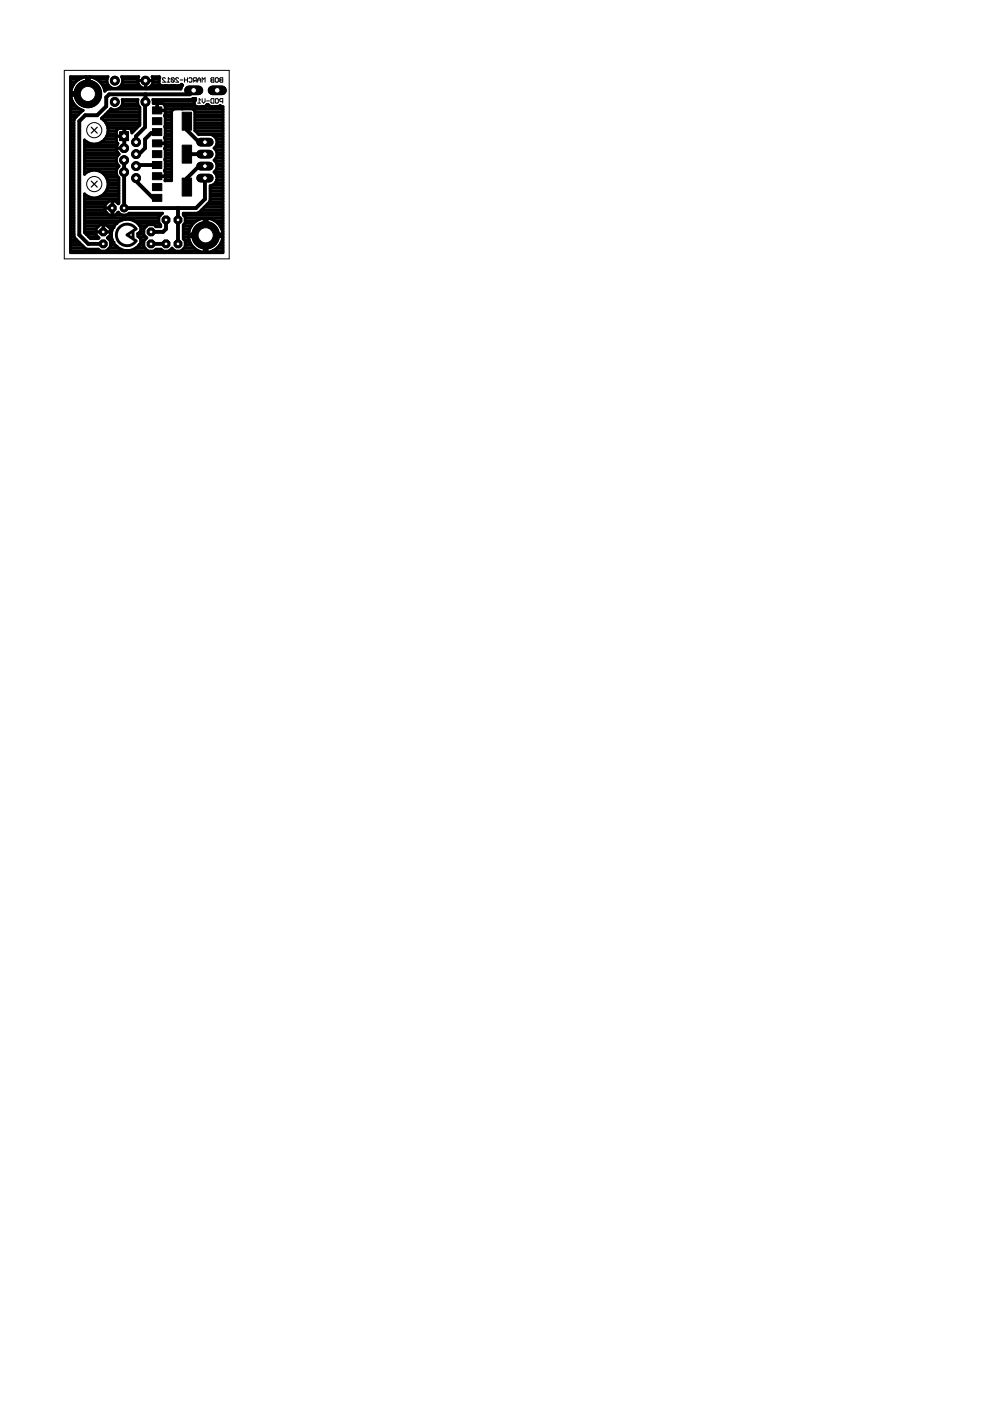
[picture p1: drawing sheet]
<svg xmlns="http://www.w3.org/2000/svg" width="210mm" height="297mm" viewBox="0 0 210 297" stroke-linecap="round" stroke-linejoin="round" font-family="sans-serif">
<g fill="#000" stroke="#000" stroke-width=".21">
<path d="M34.4 17.4h.7zM34.4 16.6v.2zM34.4 16.6l.2-.1zM34.6 16.5h.3zM34.9 16.5l.2 .1zM34.4 16.8l.7 .6zM35.7 16.5v.9zM35.7 16.5l.3 .3zM35.4 17.4h.6zM36.3 16.6v.7zM36.3 17.3l.2 .1zM36.3 16.6l.2-.1z"/>
<path d="M36.5 17.4h.3zM36.5 16.5h.3zM36.8 17.4l.1-.1zM36.9 16.6v.7zM36.8 16.5l.1 .1zM36.3 16.6l.6 .7zM37.3 17.4h.6zM37.3 16.6v.2zM37.3 16.6l.1-.1zM37.4 16.5h.3zM37.7 16.5l.2 .1zM37.3 16.8l.6 .6z"/>
<path d="M38.2 17h.6zM39.1 16.5v.9zM39.8 16.5v.9zM39.1 17h.7zM40 16.6l.2-.1zM40.2 16.5h.3zM40 17.3l.2 .1zM40.5 16.5l.2 .1zM40.2 17.4h.3zM40.7 16.6v.7zM40.5 17.4l.2-.1zM41 16.6v.4z"/>
<path d="M41 17l.1 .1zM41 16.6l.1-.1zM41.1 17.1h.5zM41.3 17.1l-.3 .3zM41.6 16.5v.9zM41.1 16.5h.5zM41.9 16.8v.6zM41.9 16.8l.3-.3zM42.5 16.8v.6zM42.2 16.5l.3 .3zM41.9 17h.6zM42.9 16.5v.9z"/>
<path d="M42.9 16.5l.3 .3zM43.5 16.5v.9zM43.2 16.8l.3-.3zM44.7 16.6v.2zM44.7 16.8l.2 .2zM44.7 17.1v.2zM44.7 17.3l.2 .1zM44.9 16.5l-.2 .1zM44.9 17l-.2 .1zM44.9 17.4h.4zM45.3 16.5v.9zM44.9 16.5h.4z"/>
<path d="M44.9 17h.4zM45.7 16.6v.7zM45.7 16.6l.1-.1zM45.8 16.5h.3zM45.7 17.3l.1 .1zM46.1 16.5l.2 .1zM45.8 17.4h.3zM46.3 16.6v.7zM46.1 17.4l.2-.1zM46.6 16.6v.2zM46.6 16.8l.2 .2zM46.6 17.1v.2z"/>
<path d="M46.6 17.3l.2 .1zM46.6 16.6l.2-.1zM46.6 17.1l.2-.1zM46.8 17.4h.4zM47.2 16.5v.9zM46.8 16.5h.4zM46.8 17h.4zM42.2 20.9v1zM42.2 20.9l.3 .3zM41.9 21.9h.6zM42.9 20.9v.6zM42.9 21.5l.3 .4z"/>
<path d="M43.5 20.9v.6zM43.2 21.9l.3-.4zM43.8 21.4h.6zM44.7 21.1v.6zM44.9 20.9l-.2 .2zM44.7 21.7l.2 .2zM44.9 20.9h.4zM45.3 20.9v1zM44.9 21.9h.4zM45.7 21.1v.6zM45.8 20.9l-.1 .2zM45.8 20.9h.3z"/>
<path d="M45.7 21.7l.1 .2zM46.1 20.9l.2 .2zM45.8 21.9h.3zM46.3 21.1v.6zM46.3 21.7l-.2 .2zM46.6 21.1v.3zM46.6 21.4l.2 .1zM46.8 20.9l-.2 .2zM46.8 21.5h.4zM47.2 20.9v1zM46.8 20.9h.4z"/>
<circle cx="28.8" cy="37.8" r=".93"/>
</g>
<path d="M32.3 27.3h2v1.4h-2zM32.3 25h2v1.4h-2zM32.3 22.7h2v1.5h-2zM32.3 34.2h2v1.5h-2zM32.3 31.9h2v1.5h-2zM32.3 29.7h2v1.4h-2zM32.3 38.9h2v1.5h-2zM32.3 36.6h2v1.5h-2zM38.6 23.8h2v3.8h-2zM38.6 30.8h2v3.8h-2zM38.6 37.8h2v3.8h-2zM32.3 41.2h2v1.5h-2z" fill="#000" stroke="#000" stroke-width=".21"/>
<g fill="#000" stroke="#000" stroke-width=".61">
<path d="M14.9 16.3h8zM14.9 19.7h3.4zM14.9 19.1h.2zM14.9 18.5h.4zM14.9 17.9h.7zM14.9 17.4h1.1zM14.9 16.8h1.9zM15 19.6h3.3zM15 19.4v.2zM15.1 19l-.1 .4zM15.2 18.7l-.1 .3zM15.3 18.4l-.1 .3z"/>
<path d="M15.5 18.1l-.2 .3zM15.7 17.8l-.2 .3zM15.9 17.5l-.2 .3zM16.2 17.2l-.3 .3zM16.2 17.2l.3-.2zM16.5 17l.3-.2zM16.8 16.8l.3-.2zM17.1 16.6l.3-.1zM17.4 16.5l.3-.1zM17.7 16.4l.4-.1zM18.3 16.3v3.3zM18.1 16.3h.2z"/>
<path d="M18.3 19.6v.6zM18.3 19.1h.6zM18.3 18.5h.6zM18.3 17.9h.6zM18.3 17.4h.6zM18.3 16.8h.6zM18.9 16.3v3.3zM18.3 19.6h.6zM18.9 16.3h.3zM19.2 16.3l.3 .1zM19.5 16.4l.4 .1zM19.9 16.5l.3 .1z"/>
<path d="M20.5 16.8h2.2zM20.2 16.6l.3 .2zM20.5 16.8l.3 .2zM20.8 17l.3 .2zM21.2 17.4h1.5zM21.1 17.2l.2 .3zM21.3 17.5l.2 .3zM21.7 17.9h1.2zM21.5 17.8l.2 .3zM21.7 18.1l.2 .3zM22 18.5h1.5zM21.9 18.4l.2 .3z"/>
<path d="M22.1 18.7l.1 .3zM22.2 19.1h.3zM22.2 19v.3zM22.2 19.3l.3-.3zM22.7 16.8v.6zM22.7 17.4l.2 .6zM22.9 16.3l-.2 .5zM22.5 19l.4-.1zM22.9 18l.5 .5zM22.9 18.9h.5zM23.4 18.5l.6 .3zM24 18.8h.7z"/>
<path d="M24.7 18.8l.6-.3zM25.2 18.5h4.8zM25.3 18.5l.4-.5zM26 17.4l-.3 .6zM25.8 16.3h3.6zM25.8 17.9h3.6zM26 16.8v.6zM25.8 16.3l.2 .5zM26 17.4h3.2zM26 16.8h3.2zM29.2 17.1h1.6zM29.2 17.2v.2z"/>
<path d="M29.2 16.8v.2zM29.2 17.4l.1 .2zM29.3 16.6l-.1 .2zM29.3 17.6l.1 .2zM29.4 16.4l-.1 .2zM29.4 17.8l.1 .2zM29.4 16.3v.1zM29.5 18l.1 .2zM29.6 18.2l.1 .2zM29.7 18.4l.2 .1zM29.9 18.5l.2 .1zM30.1 18.6l.2 .1z"/>
<path d="M30.3 18.7h.2zM30.5 18.7l.2 .1zM30.8 17.1v1.7zM30.8 17.1h1.7zM30.9 18.8l.3-.1zM23.4 18.9h7.7zM31.2 18.7h.2zM31.4 18.7l.2-.1zM31.6 18.6l.1-.1zM31.7 18.5h6.8zM31.7 18.5l.2-.1zM31.9 18.4l.2-.2z"/>
<path d="M32.2 18l-.1 .2zM32.3 17.8l-.1 .2zM32.2 16.3h1.6zM32.3 17.9h1.6zM32.4 17.6l-.1 .2zM32.2 16.3l.1 .1zM32.4 17.4v.2zM32.3 16.4l.1 .2zM32.5 17.2l-.1 .2zM32.4 16.6v.2zM32.5 17.4h1.2zM32.5 16.8h1.2z"/>
<path d="M32.4 16.8l.1 .2zM33.7 16.5v.3zM33.7 16.8v.1zM33.7 16.9l.1 .2zM33.7 17.3v.3zM33.7 17.6l.1 .2zM33.7 16.4v.1zM33.8 17.1l-.1 .2zM33.8 16.3l-.1 .1zM33.8 17.8l.2 .3zM34 18.1l.3 .1zM34.3 18.2h.6z"/>
<path d="M34.9 18.2h.3zM35.2 18.2h1zM36.3 18.2h.3zM36.6 18.2h.3zM37.1 18.2h.6zM37.7 18.2h.3zM38 18.2l.3-.1zM38.3 18.1l.2-.2zM31.1 18.9h7.3zM38.4 17.9h.2zM38.5 17.9l.2 .2zM38.6 18.2l-.2 .6z"/>
<path d="M38.6 18.2l.1-.1zM14.9 39.9h.8zM14.9 39.3h.8zM14.9 38.7h.8zM14.9 38.1h.8zM14.9 37.6h.8zM14.9 37h.8zM14.9 36.4h.8zM14.9 35.8h.8zM14.9 35.3h.8zM14.9 34.7h.8zM14.9 34.1h.8z"/>
<path d="M14.9 33.5h.8zM14.9 33h.8zM14.9 32.4h.8zM14.9 31.8h.8zM14.9 31.2h.8zM14.9 30.6h.8zM14.9 30.1h.8zM14.9 29.5h.8zM14.9 28.9h.8zM14.9 28.3h.8zM14.9 27.7h.8zM14.9 27.2h.8z"/>
<path d="M14.9 26.6h.8zM14.9 26h.8zM14.9 25.4h.8zM14.9 24.9h1.2zM14.9 24.3h1.7zM14.9 23.7h2.3zM14.9 23.1h2.1zM14.9 22.6h1.2zM14.9 22h.7zM14.9 21.4h.4zM14.9 20.8h.2zM15 20.2v.2z"/>
<path d="M15 20.4l.1 .4zM15.1 20.8l.1 .3zM15.2 21.1l.1 .4zM15.3 21.5l.2 .3zM15.5 21.8l.2 .3zM15.7 25.5v24.1zM15.7 22.1l.2 .3zM15.9 25.1l-.2 .4zM15.9 22.4l.3 .2zM16.2 24.8l-.3 .3zM16.2 22.6l.3 .2zM16.5 22.8l.3 .2z"/>
<path d="M16.8 23l.3 .2zM17.1 23.2l.3 .1zM17.4 23.3l.2 .1zM17.4 23.5l-1.2 1.3zM17.4 23.5l.2-.1zM17.9 29.7v7.3zM17.9 29.7l.3 .3zM17.9 36.4h.8zM17.9 35.8h6.9zM17.9 35.3h7.3zM17.9 34.7h6.9zM17.9 34.1h6.8z"/>
<path d="M17.9 33.5h6.8zM17.9 33h7.1zM17.9 32.4h7.1zM17.9 31.8h6.8zM17.9 31.2h6.8zM17.9 30.6h7zM17.9 30.1h.5zM18.2 36.7l-.3 .3zM18.2 30l.7 .3zM15 20.2h3.3zM18.2 36.7l.7-.4zM18.9 30.3l.7 .2z"/>
<path d="M18.9 36.3l.7-.2zM19.6 30.5h.8zM19.6 36.1h.8zM20.4 30.5l.7-.2zM20.4 36.1l.7 .2zM21.1 30.3l.7-.3zM21.3 36.4h3.4zM21.5 25.1l2-1.9zM21.5 30.1h3.2zM21.1 36.3l.7 .4zM21.8 30l.5-.6zM21.5 25.1l.3 .2z"/>
<path d="M21.8 24.9h7.9zM21.9 25.4h7.8zM22.1 37h2.6zM22.2 29.5h2.5zM21.8 36.7l.5 .5zM22.7 28.7l-.4 .7zM21.8 25.3l.5 .5zM22.3 24.3h7.4zM22.4 26h7.3zM22.5 37.6h2.6zM22.6 28.9h2.1zM22.3 37.2l.4 .7z"/>
<path d="M22.9 28l-.2 .7zM22.3 25.8l.4 .7zM22.7 26.6h6.8zM22.8 38.1h2.4zM22.8 39.9h2.4zM22.8 28.3h1.9zM22.9 27.2h6.1zM22.9 38.6v.8zM22.7 37.9l.2 .7zM22.9 27.2v.8zM22.7 26.5l.2 .7zM22.9 39.3h2.3z"/>
<path d="M22.9 38.7h2.3zM22.9 27.7h1.8zM22.9 23.7h6.8zM23.5 23.1v.1zM23.5 23.1h.2zM23.5 23.1l.5 .2zM24 23.3h.7zM24.7 23.3l.6-.3zM24.7 27.9v1zM24.7 28.9h1.6zM24.7 28.9v1zM24.7 29.9v.1z"/>
<path d="M24.7 31.4h1.6zM24.7 31.5v.2zM24.7 33.6v.7zM24.7 34.3l.2 .6zM24.7 36.2v.6zM24.7 36.8l.2 .6zM24.7 27.7v.2zM24.7 30v.2zM24.7 31.1v.2zM24.7 31.7l.1 .2zM24.7 27.6v.1zM24.7 30.2l.1 .1z"/>
<path d="M24.8 30.9l-.1 .2zM24.8 31.9v.3zM24.8 27.5l-.1 .1zM24.8 30.3l.1 .1zM24.8 30.7v.2zM24.8 32.2l.2 .1zM24.9 33l-.2 .6zM24.9 34.9l.3 .3zM24.9 35.6l-.2 .6zM24.9 37.4l.3 .3zM24.9 27.4l-.1 .1zM25 30.5l-.2 .2z"/>
<path d="M25 32.3l.1 .2zM25 23.1h4.7zM24.9 27.4l.1-.1zM25.1 32.5l.1 .2zM25 27.3h.2zM25.2 35.3l-.3 .3zM25.2 37.7v5.4zM24.9 33l.4-.3zM25.3 23l.4-.4zM25.2 27.3l.1-.1zM26 21.9l-.3 .7zM25.7 22.6h3.7z"/>
<path d="M25.9 21.1h3.4zM26 22h3.2zM26 21.3v.6zM25.9 21.1l.1 .2zM26 21.4h3.2zM26.3 27.2v1.7zM25.3 27.2h1zM26.3 30.5v.9zM26.3 28.9v1.6zM26.3 27.2h1zM27.3 27.2l.2 .1zM27.5 27.3h.1z"/>
<path d="M27.6 27.3l.1 .1zM27.7 27.4l.1 .1zM27.8 27.5l.1 .1zM27.9 27.6v.1zM27.9 27.7h.5zM28 27.9v.3zM27.9 27.7l.1 .2zM29.2 21.3v.6zM29.2 21.9l.2 .7zM29.3 21.1l-.1 .2zM29.4 22.6l.3 .2zM29.7 22.8v3.7z"/>
<path d="M28 28.2l1.7-1.7zM32.4 21.1h7.6zM32.5 21.3v.6zM32.4 21.1l.1 .2zM32.5 21.4h8.8zM33.3 21.9v1.4zM32.5 21.9h.8zM33.3 23.1h.1zM33.3 22.6h.1zM33.3 22h.1zM33.4 37.3v.1zM33.4 37.3h1.6z"/>
<path d="M33.4 30.3v.2zM33.4 30.3h1.6zM33.4 23.3v.2zM33.4 23.3h1.6zM33.4 21.9v1.4zM33.3 23.3h.1zM33.4 21.9h1zM34.4 21.9l.1 .1zM34.5 22h6.7zM34.5 22h.1zM34.6 22l.2 .1zM34.8 22.1l.1 .1z"/>
<path d="M35 35.9l-.1 .2zM35 33.6l-.1 .2zM35 28.9l-.1 .2zM35 26.6l-.1 .3zM34.9 36.2v.1zM35 31.3l-.1 .2zM34.9 29.2v.1zM35 24.4l-.1 .1zM34.9 22.2v.1zM35 38.2v.1zM34.9 36.3l.1 .1zM35 31.2v.1z"/>
<path d="M34.9 29.3l.1 .1zM35 24.2v.2zM34.9 22.3l.1 .2zM35 36.4h1.4zM35 29.5h1.4zM35 24.3h1.4zM35 37.4v.8zM33.4 37.4h1.6zM35 36.5v.8zM35 36.4v.1zM35 34.1v1.8zM34.9 33.8l.1 .3z"/>
<path d="M35 31.8v1.8zM34.9 31.5l.1 .3zM35 30.5v.7zM33.4 30.5h1.6zM35 29.6v.7zM35 29.4v.2zM35 27.1v1.8zM34.9 26.9l.1 .2zM35 24.8v1.8zM34.9 24.6l.1 .2zM35 23.5v.7zM33.4 23.5h1.6z"/>
<path d="M35 22.6v.7zM35 22.5v.1zM35 38.1h1.4zM35 37.6h1.4zM35 37h1.4zM35 35.8h1.4zM35 35.3h1.4zM35 34.7h1.4zM35 34.1h1.4zM35 33.5h1.4zM35 33h1.4zM35 32.4h1.4z"/>
<path d="M35 31.8h1.4zM35 31.2h1.4zM35 30.6h1.4zM35 30.1h1.4zM35 28.9h1.4zM35 28.3h1.4zM35 27.7h1.4zM35 27.2h1.4zM35 26.6h1.4zM35 26h1.4zM35 25.4h1.4zM35 24.9h1.4z"/>
<path d="M35 23.7h1.4zM35 23.1h1.9zM35 22.6h6.7zM36.4 23.7v14.6zM35.1 38.3h1.3zM36.5 23.4l-.1 .3zM36.7 23.2l-.2 .2zM36.7 23.2l.3-.1zM37 23.1h.3zM37.3 23.1h1.2zM40 21.1h.4zM40.4 21.1l.5-.2z"/>
<path d="M38.5 23.1h2.3zM40.9 23.1h6.4zM40.9 20.9h.6zM40.8 23.1l.2 .1zM41.2 21.7v.3zM41.2 22l.1 .3zM41 23.2l.2 .2zM41.3 21.4l-.1 .3zM41.3 22.3l.2 .2zM41.3 23.7v4zM41.2 23.4l.1 .3zM41.3 27.2h6z"/>
<path d="M41.3 26.6h6zM41.3 26h6zM41.3 25.4h6zM41.3 24.9h6zM41.3 24.3h6zM41.3 23.7h6zM41.4 27.7h5.9zM41.5 20.9v.3zM41.3 21.4l.2-.2zM41.5 22.5l.3 .1zM41.8 22.6h.9zM42 28.3h5.3z"/>
<path d="M41.3 27.7l.9 .9zM42.7 22.6l.2-.1zM42.9 22.5l.1 .1zM43 22.6h.3zM43.3 22.6l.3-.1zM43.4 22.6h1.2zM43.6 22.5l.2-.2zM43.8 22.3l.1-.1zM43.9 22.1h.2zM44.1 22.1l.2 .2zM44.3 22.3l.1 .2zM44.4 22.5l.3 .1z"/>
<path d="M44.6 39.4h.1zM44.6 39.9h2.7zM44.7 39.4l.6-.3zM42.2 28.5h2.5zM44.7 22.6h.3zM44.9 39.3h2.4zM45 22.6h.5zM45.7 38.7l-.4 .4zM44.7 28.5l.6 .3zM45.4 36.5l.3-.4zM45.4 34l.3-.4zM45.4 31.4l.3-.3z"/>
<path d="M45.4 28.9h1.9zM45.5 36.4h1.8zM45.5 34.1h1.8zM45.6 31.2h1.7zM45.7 22.6h.3zM45.7 38.7h1.6zM46 38.1l-.3 .6zM45.4 36.5l.3 .3zM46 35.5l-.3 .6zM45.4 34l.3 .3zM46 33l-.3 .6zM45.4 31.4l.3 .4z"/>
<path d="M46 30.5l-.3 .6zM45.3 28.8l.4 .4zM45.8 33.5h1.5zM45.8 31.8h1.5zM45.8 37h1.5zM45.8 29.5h1.5zM45.9 35.8h1.4zM45.9 34.7h1.4zM45.9 30.6h1.4zM46 22.6h.3zM46 38.1h1.3zM46 37.4v.7z"/>
<path d="M45.7 36.8l.3 .6zM46 34.9v.6zM45.7 34.3l.3 .6zM46 32.4v.6zM45.7 31.8l.3 .6zM46 29.8v.7zM45.7 29.2l.3 .6zM46 37.6h1.3zM46 35.3h1.3zM46 33h1.3zM46 32.4h1.3zM46 30.1h1.3z"/>
<path d="M46.3 22.6l.2-.1zM46.4 22.6h.5zM46.5 22.5l.2-.1zM46.7 22.4l.1 .1zM46.8 22.5l.3 .1zM47.1 22.6h.2zM47.3 22.6v31zM14.9 16.3v37.3zM14.9 53.1h6.3zM14.9 52.6h3.1zM14.9 52h2.5zM14.9 51.4h1.9z"/>
<path d="M14.9 50.8h1.4zM14.9 50.3h.9zM14.9 49.7h.8zM14.9 49.1h.8zM14.9 48.5h.8zM14.9 48h.8zM14.9 47.4h.8zM14.9 46.8h.8zM14.9 46.2h.8zM14.9 45.7h.8zM14.9 45.1h.8zM14.9 44.5h.8z"/>
<path d="M14.9 43.9h.8zM14.9 43.3h.8zM14.9 42.8h.8zM14.9 42.2h.8zM14.9 41.6h.8zM14.9 41h.8zM14.9 40.4h.8zM15.7 49.6v.4zM15.7 50l.2 .4zM15.9 50.4l1.9 1.9zM17.8 52.3l.3 .4zM17.9 41.1v8.2z"/>
<path d="M17.9 41.1l.3 .3zM17.9 49.1h2.5zM17.9 48.5h2.5zM17.9 48h3zM17.9 47.4h6.8zM17.9 46.8h7.6zM17.9 46.2h15.8zM17.9 45.7h16.1zM17.9 45.1h4.7zM17.9 44.5h4.4zM17.9 43.9h4.4zM17.9 43.3h4.5z"/>
<path d="M17.9 42.8h5.1zM17.9 42.2h7.3zM17.9 41.6h.7zM18.1 52.7l.4 .1zM18.2 41.4l.7 .3zM18.3 49.7h2.1zM18.5 52.8h2.3zM18.8 50.3h2zM18.9 41.7l.7 .3zM17.9 49.3l1.3 1.3zM19.6 42h.8zM20.4 48.5v.7z"/>
<path d="M20.4 49.2h1.5zM20.4 49.2v.6zM20.4 49.8l.6 .6zM20.4 42l.7-.3zM20.8 52.8l.5 .4zM19.2 50.6h1.6zM21 50.4l-.2 .2zM21.1 41.7l.7-.3zM21.3 53.2h1.2zM21.3 47.6l-.9 .9zM21.3 41.6h3.9zM21.8 41.4l.5-.6z"/>
<path d="M21.9 49.2h1.5zM21.9 47.6v1.6zM21.3 47.6h.6zM22.1 41h3.1zM22.3 43.5v.6zM22.3 44.1h1.5zM22.3 44.1v.6zM22.3 44.7l.9 .9zM22.7 40.2l-.4 .6zM22.5 53.2l.9-.9zM21.9 47.6h.6zM22.5 40.4h2.7z"/>
<path d="M22.6 53.1h8.7zM22.9 39.4l-.2 .8zM22.8 50.4l.6-.6zM22.8 48h1.4zM22.9 50.3h.7zM23.2 42.6l-.9 .9zM23.2 45.6h.6zM23.2 50.8h.6zM23.2 52.6h1.9zM23.4 48.5h.5zM23.4 51.1v1.2zM22.8 50.4l.6 .7z"/>
<path d="M23.4 49.2v.6zM23.4 48.5v.7zM22.5 47.6l.9 .9zM23.4 52h1.1zM23.4 51.4h.6zM23.4 49.7h.2zM23.4 49.1h.3zM23.6 49.3v1zM23.6 50.3l.4 1zM23.8 42.6v1.5zM23.2 42.6h.6zM23.8 44.1v1.5z"/>
<path d="M23.8 45.6h.6zM24 48.3l-.4 1zM24 51.3l.6 .9zM23.8 42.6h.6zM24.4 45.6l.7-.6zM24.6 42.8h.6zM24.6 47.4l-.6 .9zM24.6 52.2l.9 .6zM25 45.1h.1zM24.4 42.6l.7 .6zM25.1 45l.4 .4zM25.2 43.1l-.1 .1z"/>
<path d="M25.5 45.4l.5 .2zM24.6 47.4l.9-.6zM25.5 52.8l1 .3zM26 45.6h.6zM25.5 46.8l1-.3zM26.5 53.1h1.1zM26.6 45.6l.6-.2zM26.9 49.8l1.9-1.3zM26.9 49.8l1.9 1.3zM27.3 45.2l-.1 .2zM27.3 45.2h7.2zM26.5 46.5h1.1z"/>
<path d="M27.6 53.1l1-.4zM28.2 49.2v1.2zM28.4 46.8h5.3zM27.6 46.5l1 .4zM28.6 52.7l.8-.6zM28.8 52.6h1.9zM29.2 47.4h4.6zM29.2 49.5v.6zM29.2 49.7h1.3zM29.3 49.5l.3-.2zM28.6 46.9l.8 .6zM29.6 51.8l-.2 .3z"/>
<path d="M29.5 52h1zM29.5 50.3h1.5zM29.4 47.5l.2 .3zM29.8 51.5l-.2 .3zM29.2 50.1l.4 .3zM29.8 48.9l-.2 .4zM29.7 49.1h.8zM29.7 48h1.4zM29.6 47.8l.2 .2zM29.6 50.4l.2 .3zM29.9 48.5l-.1 .4zM29.8 48v.2z"/>
<path d="M29.9 51.1l-.1 .4zM29.8 51.4h.7zM29.8 50.8h1zM29.8 50.7l.1 .4zM29.8 48.2l.1 .3zM29.9 48.5h.6zM30.5 48.5v1.3zM30.5 49.8l.6 .6zM30.5 51.1v1.2zM30.5 52.3l.9 .9zM31.1 50.4l-.6 .7zM31.4 47.6l-.9 .9z"/>
<path d="M31.4 53.2h1.3zM31.4 47.6h1.3zM32.7 53.2l.4-.4zM32.7 53.1h1.8zM33 48h1.1zM32.7 47.6l.4 .5zM33.1 52.8h1.1zM33.7 46v1.3zM33.7 47.3l.4 .4zM34.1 47.7v.4zM33.1 48.1h1zM34.2 52.8l.4 .4z"/>
<path d="M34.5 45.2l-.8 .8zM34.6 53.2h1.2zM35.8 53.2l.7-.6zM35.9 53.1h1.1zM36.5 52.6l.6 .6zM37.1 53.2h1.3zM38.4 53.2l.9-.9zM38.5 53.1h3.5zM38.9 47.7v3zM38.9 47.7l.4-.4zM38.9 45.2v.4zM38.9 45.2h2.4z"/>
<path d="M38.9 50.3h1.1zM38.9 49.7h4.4zM38.9 49.1h1.2zM38.9 48.5h1.3zM38.9 48h1.6zM38.9 45.7h8.4zM39 52.6h2.1zM39 50.8h1.1zM39.2 47.4h1.8zM39.3 51.1v1.2zM38.9 50.7l.4 .4zM39.3 46v1.3z"/>
<path d="M38.9 45.6l.4 .4zM39.3 52h1.3zM39.3 51.4h1zM39.3 46.8h2.4zM39.3 46.2h8zM40 49.6h3.3zM40 50.2v.2zM40 49.4v.2zM40 50.4l.1 .4zM40.1 49l-.1 .4zM40.1 50.8l.1 .3zM40.2 48.7l-.1 .3z"/>
<path d="M40.2 51.1l.1 .3zM40.3 48.3l-.1 .4zM40.3 51.4l.2 .4zM40.5 48l-.2 .3zM40.5 51.8l.2 .2zM40.7 47.7l-.2 .3zM40.7 52l.2 .3zM40.9 47.5l-.2 .2zM40.9 52.3l.3 .3zM41.2 47.2l-.3 .3zM41.2 52.6l.2 .2zM41.3 45.2h.5z"/>
<path d="M41.2 47.2l.2-.2zM41.4 52.8l.3 .2zM41.4 47l.3-.2zM41.7 53l.4 .2zM41.8 45.2l.4-.2zM41.7 46.8l.4-.2zM42.1 53.2l.3 .1zM42.1 45.1h5.2zM42.2 45l1.9-1.9zM42.1 46.6l.3-.1zM42.4 53.3l.3 .1zM42.4 46.5l.3-.1z"/>
<path d="M42.7 53.4l.4 .1zM42.7 44.5h4.6zM42.7 46.4l.4-.1zM43.1 53.5h.2zM43.3 46.3v3.3zM43.1 46.3h.2zM43.3 49.6v.6zM40 50.2h3.3zM43.3 50.2v3.3zM43.3 50.2h.6zM43.3 53.1h.6zM43.3 52.6h.6z"/>
<path d="M43.3 52h.6zM43.3 51.4h.6zM43.3 50.8h.6zM43.3 50.3h.6zM43.3 49.1h.6zM43.3 48.5h.6zM43.3 48h.6zM43.3 47.4h.6zM43.3 46.8h.6zM43.3 43.9h4zM43.9 43.3h3.4zM43.9 46.3v3.3z"/>
<path d="M43.3 49.6h.6zM43.9 50.2v3.3zM43.9 53.5h.2zM43.9 49.6v.6zM43.9 49.6h3.3zM43.9 49.7h3.4zM44.4 42.8l-.3 .3zM44.1 53.5l.4-.1zM43.9 46.3h.2zM44.6 42.4l-.2 .4zM44.4 42.8h2.9zM44.5 53.4l.3-.1z"/>
<path d="M44.1 46.3l.4 .1zM44.6 39.4v3zM44.6 42.2h2.7zM44.6 41.6h2.7zM44.6 41h2.7zM44.6 40.4h2.7zM44.8 53.3l.3-.1zM44.5 46.4l.3 .1zM45.1 53.2l.4-.2zM44.8 46.5l.3 .1zM45.2 53.1h2.1zM45.5 53l.3-.2z"/>
<path d="M45.1 46.6l.4 .2zM45.5 46.8h1.8zM45.8 52.8l.2-.2zM45.5 46.8l.3 .2zM46 52.6l.3-.3zM45.8 47l.2 .2zM46.1 52.6h1.2zM46.2 47.4h1.1zM46.5 52l-.2 .3zM46 47.2l.3 .3zM46.7 51.8l-.2 .2zM46.3 47.5l.2 .2z"/>
<path d="M46.6 52h.7zM46.7 48h.6zM46.9 51.4l-.2 .4zM46.5 47.7l.2 .3zM47 51.1l-.1 .3zM46.7 48l.2 .3zM46.9 51.4h.4zM47 48.5h.3zM47.1 50.8l-.1 .3zM46.9 48.3l.1 .4zM47.1 50.8h.2zM47.2 50.4l-.1 .4z"/>
<path d="M47 48.7l.1 .3zM47.2 49.1h.1zM47.2 50.2v.2zM47.1 49l.1 .4zM43.9 50.2h3.3zM47.2 49.4v.2zM14.9 53.6h32.4z"/>
</g>
<g fill="#000">
<circle cx="30.8" cy="17.1" r=".31"/>
<circle cx="30.8" cy="18.5" r=".31"/>
<circle cx="30.8" cy="17.9" r=".31"/>
<circle cx="30.8" cy="17.4" r=".31"/>
<circle cx="33.7" cy="16.5" r=".31"/>
<circle cx="35.2" cy="18.2" r=".31"/>
<circle cx="26.3" cy="29.5" r=".31"/>
<circle cx="26.3" cy="30.1" r=".31"/>
<circle cx="26.3" cy="28.9" r=".31"/>
<circle cx="26.3" cy="31.2" r=".31"/>
<circle cx="26.3" cy="30.6" r=".31"/>
<circle cx="26.3" cy="28.3" r=".31"/>
<circle cx="26.3" cy="27.7" r=".31"/>
<circle cx="26.3" cy="31.4" r=".31"/>
<circle cx="34.9" cy="24.6" r=".31"/>
<circle cx="38.5" cy="23.1" r=".31"/>
<circle cx="43.8" cy="22.3" r=".31"/>
<circle cx="43.9" cy="22.2" r=".31"/>
<circle cx="21.9" cy="48.5" r=".31"/>
<circle cx="21.9" cy="48" r=".31"/>
<circle cx="21.9" cy="49.2" r=".31"/>
<circle cx="21.9" cy="49.1" r=".31"/>
<circle cx="23.8" cy="43.3" r=".31"/>
<circle cx="23.8" cy="42.8" r=".31"/>
<circle cx="23.8" cy="44.1" r=".31"/>
<circle cx="23.8" cy="45.1" r=".31"/>
<circle cx="23.8" cy="43.9" r=".31"/>
<circle cx="23.8" cy="44.5" r=".31"/>
<circle cx="24" cy="48.3" r=".31"/>
<circle cx="24" cy="51.3" r=".31"/>
<circle cx="24.6" cy="47.4" r=".31"/>
<circle cx="24.6" cy="52.2" r=".31"/>
<circle cx="25.5" cy="46.8" r=".31"/>
<circle cx="25.5" cy="52.8" r=".31"/>
<circle cx="26.5" cy="53.1" r=".31"/>
<circle cx="26.5" cy="46.5" r=".31"/>
<circle cx="27.6" cy="46.5" r=".31"/>
<circle cx="27.6" cy="53.1" r=".31"/>
<circle cx="28.6" cy="46.9" r=".31"/>
<circle cx="28.6" cy="52.7" r=".31"/>
<circle cx="29.3" cy="49.5" r=".31"/>
<circle cx="29.4" cy="52.1" r=".31"/>
<circle cx="29.4" cy="47.5" r=".31"/>
<circle cx="29.6" cy="47.8" r=".31"/>
<circle cx="29.6" cy="51.8" r=".31"/>
</g>
<g fill="#000" stroke="#000" stroke-width=".83">
<path d="M16.8 25.7l1.3-1.3zM18.1 24.4h2.5zM20.6 24.4l1.9-1.9zM22.5 20.6l.7-.6zM22.5 20.6v1.9zM23.2 20h7.6zM26.3 34v2.5zM28.8 28.9v1.2zM28.8 37.8v.6zM28.8 38.4l3.9 3.8zM28.8 35.2l.3-.2zM28.8 32.7h.7z"/>
<path d="M29.1 35h4.2zM29.5 32.7l1.3-1.3zM30.8 27l-2 1.9zM30.8 21.7v5.3zM30.8 29.5v1.9zM32 28.2l-1.2 1.3zM30.8 21.6v.1zM30.8 20v1.6zM30.8 20h9.4zM32 28.2h1.1zM33.1 28.2l.2-.2zM39.6 25.7v1.9z"/>
<path d="M39.6 32.7h3.9zM39.6 37.8l2.6-2.6zM39.6 37.8v1.9zM41.1 19.2l-.9 .8zM39.6 27.6l2.6 2.5zM42.2 35.2h1.3zM42.2 30.1h1.3zM16.8 49.8l1.9 1.9zM16.8 25.7v24.1zM18.7 51.7h3.2zM26.3 44.1h11.4zM26.3 36.5v7.6z"/>
<path d="M32 49.2h2.6zM32 51.7h3.2zM32.7 42.2h.4zM33.3 42l-.2 .2zM34.6 49.2l.6-.7zM35.2 46.6v1.9zM37.7 44.1h3.8zM37.7 46.6v5.1zM37.7 44.1v2.5zM41.5 44.1l2-1.9zM43.5 37.8v4.4z"/>
</g>
<path d="M28.8 48.5a2.28 2.28 0 0 0-3.4-.4 2.28 2.28 0 0 0 0 3.4 2.28 2.28 0 0 0 3.4-.4" fill="none" stroke="#000" stroke-width=".61"/>
<path d="M19.3 28.2l1.3-1.2zM19.3 39.7l1.3-1.3zM19.3 27l1.3 1.2zM19.3 38.4l1.3 1.3z" fill="#000" stroke="#000" stroke-width=".25"/>
<circle cx="28.8" cy="37.8" r=".51" fill="#fff" stroke="#000" stroke-width=".21"/>
<circle cx="26.3" cy="36.5" r=".93" fill="#000" stroke="#000" stroke-width=".21"/>
<circle cx="26.3" cy="36.5" r=".51" fill="#fff" stroke="#000" stroke-width=".21"/>
<circle cx="28.8" cy="35.2" r=".93" fill="#000" stroke="#000" stroke-width=".21"/>
<circle cx="28.8" cy="35.2" r=".51" fill="#fff" stroke="#000" stroke-width=".21"/>
<circle cx="28.8" cy="32.7" r=".93" fill="#000" stroke="#000" stroke-width=".21"/>
<circle cx="28.8" cy="32.7" r=".51" fill="#fff" stroke="#000" stroke-width=".21"/>
<circle cx="28.8" cy="30.1" r=".93" fill="#000" stroke="#000" stroke-width=".21"/>
<circle cx="28.8" cy="30.1" r=".51" fill="#fff" stroke="#000" stroke-width=".21"/>
<circle cx="26.3" cy="34" r=".93" fill="#000" stroke="#000" stroke-width=".21"/>
<circle cx="26.3" cy="34" r=".51" fill="#fff" stroke="#000" stroke-width=".21"/>
<circle cx="26.3" cy="31.4" r=".93" fill="#000" stroke="#000" stroke-width=".21"/>
<circle cx="26.3" cy="31.4" r=".51" fill="#fff" stroke="#000" stroke-width=".21"/>
<path d="M25.4 27.9h1.8v1.9h-1.8z" fill="#000" stroke="#000" stroke-width=".21"/>
<circle cx="26.3" cy="28.9" r=".51" fill="#fff" stroke="#000" stroke-width=".21"/>
<circle cx="37.7" cy="46.6" r=".87" fill="#000" stroke="#000" stroke-width=".21"/>
<circle cx="37.7" cy="46.6" r=".4" fill="#fff" stroke="#000" stroke-width=".21"/>
<circle cx="35.2" cy="46.6" r=".87" fill="#000" stroke="#000" stroke-width=".21"/>
<circle cx="35.2" cy="46.6" r=".4" fill="#fff" stroke="#000" stroke-width=".21"/>
<circle cx="21.9" cy="49.2" r=".87" fill="#000" stroke="#000" stroke-width=".21"/>
<circle cx="21.9" cy="49.2" r=".4" fill="#fff" stroke="#000" stroke-width=".21"/>
<circle cx="32" cy="49.2" r=".87" fill="#000" stroke="#000" stroke-width=".21"/>
<circle cx="32" cy="49.2" r=".4" fill="#fff" stroke="#000" stroke-width=".21"/>
<circle cx="37.7" cy="51.7" r=".87" fill="#000" stroke="#000" stroke-width=".21"/>
<circle cx="37.7" cy="51.7" r=".4" fill="#fff" stroke="#000" stroke-width=".21"/>
<circle cx="35.2" cy="51.7" r=".87" fill="#000" stroke="#000" stroke-width=".21"/>
<circle cx="35.2" cy="51.7" r=".4" fill="#fff" stroke="#000" stroke-width=".21"/>
<circle cx="21.9" cy="51.7" r=".87" fill="#000" stroke="#000" stroke-width=".21"/>
<circle cx="21.9" cy="51.7" r=".4" fill="#fff" stroke="#000" stroke-width=".21"/>
<circle cx="32" cy="51.7" r=".87" fill="#000" stroke="#000" stroke-width=".21"/>
<circle cx="32" cy="51.7" r=".4" fill="#fff" stroke="#000" stroke-width=".21"/>
<path d="M42.5 30.1h1.9z" fill="#000" stroke="#000" stroke-width="1.8"/>
<circle cx="43.5" cy="30.1" r=".51" fill="#fff" stroke="#000" stroke-width=".21"/>
<path d="M42.5 32.7h1.9z" fill="#000" stroke="#000" stroke-width="1.8"/>
<circle cx="43.5" cy="32.7" r=".51" fill="#fff" stroke="#000" stroke-width=".21"/>
<path d="M42.5 35.2h1.9z" fill="#000" stroke="#000" stroke-width="1.8"/>
<circle cx="43.5" cy="35.2" r=".51" fill="#fff" stroke="#000" stroke-width=".21"/>
<path d="M42.5 37.8h1.9z" fill="#000" stroke="#000" stroke-width="1.8"/>
<circle cx="43.5" cy="37.8" r=".51" fill="#fff" stroke="#000" stroke-width=".21"/>
<circle cx="30.8" cy="21.6" r=".93" fill="#000" stroke="#000" stroke-width=".21"/>
<circle cx="30.8" cy="21.6" r=".51" fill="#fff" stroke="#000" stroke-width=".21"/>
<circle cx="24.3" cy="21.6" r=".93" fill="#000" stroke="#000" stroke-width=".21"/>
<circle cx="24.3" cy="21.6" r=".51" fill="#fff" stroke="#000" stroke-width=".21"/>
<circle cx="30.8" cy="17.1" r=".93" fill="#000" stroke="#000" stroke-width=".21"/>
<circle cx="30.8" cy="17.1" r=".51" fill="#fff" stroke="#000" stroke-width=".21"/>
<circle cx="24.3" cy="17.1" r=".93" fill="#000" stroke="#000" stroke-width=".21"/>
<circle cx="24.3" cy="17.1" r=".51" fill="#fff" stroke="#000" stroke-width=".21"/>
<path d="M40.1 19.2h2z" fill="#000" stroke="#000" stroke-width="2"/>
<circle cx="41.1" cy="19.2" r=".59" fill="#fff" stroke="#000" stroke-width=".21"/>
<path d="M45.1 19.2h2z" fill="#000" stroke="#000" stroke-width="2"/>
<circle cx="46.1" cy="19.2" r=".59" fill="#fff" stroke="#000" stroke-width=".21"/>
<circle cx="43.6" cy="49.9" r="2.92" fill="#000" stroke="#000" stroke-width=".21"/>
<circle cx="43.6" cy="49.9" r="1.61" fill="#fff" stroke="#000" stroke-width=".21"/>
<circle cx="18.6" cy="19.9" r="2.92" fill="#000" stroke="#000" stroke-width=".21"/>
<circle cx="18.6" cy="19.9" r="1.61" fill="#fff" stroke="#000" stroke-width=".21"/>
<circle cx="23.8" cy="44.1" r=".87" fill="#000" stroke="#000" stroke-width=".21"/>
<circle cx="23.8" cy="44.1" r=".4" fill="#fff" stroke="#000" stroke-width=".21"/>
<circle cx="26.3" cy="44.1" r=".8" fill="#000" stroke="#000" stroke-width=".21"/>
<circle cx="26.3" cy="44.1" r=".4" fill="#fff" stroke="#000" stroke-width=".21"/>
<circle cx="28.8" cy="37.8" r=".93" fill="#000" stroke="#000" stroke-width=".21"/>
<circle cx="28.8" cy="37.8" r=".51" fill="#fff" stroke="#000" stroke-width=".21"/>
<circle cx="26.3" cy="36.5" r=".93" fill="#000" stroke="#000" stroke-width=".21"/>
<circle cx="26.3" cy="36.5" r=".51" fill="#fff" stroke="#000" stroke-width=".21"/>
<circle cx="28.8" cy="35.2" r=".93" fill="#000" stroke="#000" stroke-width=".21"/>
<circle cx="28.8" cy="35.2" r=".51" fill="#fff" stroke="#000" stroke-width=".21"/>
<circle cx="28.8" cy="32.7" r=".93" fill="#000" stroke="#000" stroke-width=".21"/>
<circle cx="28.8" cy="32.7" r=".51" fill="#fff" stroke="#000" stroke-width=".21"/>
<circle cx="28.8" cy="30.1" r=".93" fill="#000" stroke="#000" stroke-width=".21"/>
<circle cx="28.8" cy="30.1" r=".51" fill="#fff" stroke="#000" stroke-width=".21"/>
<circle cx="26.3" cy="34" r=".93" fill="#000" stroke="#000" stroke-width=".21"/>
<circle cx="26.3" cy="34" r=".51" fill="#fff" stroke="#000" stroke-width=".21"/>
<circle cx="26.3" cy="31.4" r=".93" fill="#000" stroke="#000" stroke-width=".21"/>
<circle cx="26.3" cy="31.4" r=".51" fill="#fff" stroke="#000" stroke-width=".21"/>
<path d="M25.4 27.9h1.8v1.9h-1.8z" fill="#000" stroke="#000" stroke-width=".21"/>
<circle cx="26.3" cy="28.9" r=".51" fill="#fff" stroke="#000" stroke-width=".21"/>
<circle cx="37.7" cy="46.6" r=".87" fill="#000" stroke="#000" stroke-width=".21"/>
<circle cx="37.7" cy="46.6" r=".4" fill="#fff" stroke="#000" stroke-width=".21"/>
<circle cx="35.2" cy="46.6" r=".87" fill="#000" stroke="#000" stroke-width=".21"/>
<circle cx="35.2" cy="46.6" r=".4" fill="#fff" stroke="#000" stroke-width=".21"/>
<circle cx="21.9" cy="49.2" r=".87" fill="#000" stroke="#000" stroke-width=".21"/>
<circle cx="21.9" cy="49.2" r=".4" fill="#fff" stroke="#000" stroke-width=".21"/>
<circle cx="32" cy="49.2" r=".87" fill="#000" stroke="#000" stroke-width=".21"/>
<circle cx="32" cy="49.2" r=".4" fill="#fff" stroke="#000" stroke-width=".21"/>
<circle cx="37.7" cy="51.7" r=".87" fill="#000" stroke="#000" stroke-width=".21"/>
<circle cx="37.7" cy="51.7" r=".4" fill="#fff" stroke="#000" stroke-width=".21"/>
<circle cx="35.2" cy="51.7" r=".87" fill="#000" stroke="#000" stroke-width=".21"/>
<circle cx="35.2" cy="51.7" r=".4" fill="#fff" stroke="#000" stroke-width=".21"/>
<circle cx="21.9" cy="51.7" r=".87" fill="#000" stroke="#000" stroke-width=".21"/>
<circle cx="21.9" cy="51.7" r=".4" fill="#fff" stroke="#000" stroke-width=".21"/>
<circle cx="32" cy="51.7" r=".87" fill="#000" stroke="#000" stroke-width=".21"/>
<circle cx="32" cy="51.7" r=".4" fill="#fff" stroke="#000" stroke-width=".21"/>
<path d="M42.5 30.1h1.9z" fill="#000" stroke="#000" stroke-width="1.8"/>
<circle cx="43.5" cy="30.1" r=".51" fill="#fff" stroke="#000" stroke-width=".21"/>
<path d="M42.5 32.7h1.9z" fill="#000" stroke="#000" stroke-width="1.8"/>
<circle cx="43.5" cy="32.7" r=".51" fill="#fff" stroke="#000" stroke-width=".21"/>
<path d="M42.5 35.2h1.9z" fill="#000" stroke="#000" stroke-width="1.8"/>
<circle cx="43.5" cy="35.2" r=".51" fill="#fff" stroke="#000" stroke-width=".21"/>
<path d="M42.5 37.8h1.9z" fill="#000" stroke="#000" stroke-width="1.8"/>
<circle cx="43.5" cy="37.8" r=".51" fill="#fff" stroke="#000" stroke-width=".21"/>
<circle cx="30.8" cy="21.6" r=".93" fill="#000" stroke="#000" stroke-width=".21"/>
<circle cx="30.8" cy="21.6" r=".51" fill="#fff" stroke="#000" stroke-width=".21"/>
<circle cx="24.3" cy="21.6" r=".93" fill="#000" stroke="#000" stroke-width=".21"/>
<circle cx="24.3" cy="21.6" r=".51" fill="#fff" stroke="#000" stroke-width=".21"/>
<circle cx="30.8" cy="17.1" r=".93" fill="#000" stroke="#000" stroke-width=".21"/>
<circle cx="30.8" cy="17.1" r=".51" fill="#fff" stroke="#000" stroke-width=".21"/>
<circle cx="24.3" cy="17.1" r=".93" fill="#000" stroke="#000" stroke-width=".21"/>
<circle cx="24.3" cy="17.1" r=".51" fill="#fff" stroke="#000" stroke-width=".21"/>
<path d="M40.1 19.2h2z" fill="#000" stroke="#000" stroke-width="2"/>
<circle cx="41.1" cy="19.2" r=".59" fill="#fff" stroke="#000" stroke-width=".21"/>
<path d="M45.1 19.2h2z" fill="#000" stroke="#000" stroke-width="2"/>
<circle cx="46.1" cy="19.2" r=".59" fill="#fff" stroke="#000" stroke-width=".21"/>
<circle cx="43.6" cy="49.9" r="2.92" fill="#000" stroke="#000" stroke-width=".21"/>
<circle cx="43.6" cy="49.9" r="1.61" fill="#fff" stroke="#000" stroke-width=".21"/>
<circle cx="18.6" cy="19.9" r="2.92" fill="#000" stroke="#000" stroke-width=".21"/>
<circle cx="18.6" cy="19.9" r="1.61" fill="#fff" stroke="#000" stroke-width=".21"/>
<circle cx="23.8" cy="44.1" r=".87" fill="#000" stroke="#000" stroke-width=".21"/>
<circle cx="23.8" cy="44.1" r=".4" fill="#fff" stroke="#000" stroke-width=".21"/>
<circle cx="26.3" cy="44.1" r=".8" fill="#000" stroke="#000" stroke-width=".21"/>
<circle cx="26.3" cy="44.1" r=".4" fill="#fff" stroke="#000" stroke-width=".21"/>
<path d="M13.6 14.9v40zM13.6 14.9h35zM13.6 54.9h35zM48.6 14.9v40z" fill="#000" stroke="#000" stroke-width=".21"/>
<g fill="none" stroke="#000" stroke-width=".21">
<circle cx="20" cy="27.6" r="1.61"/>
<circle cx="20" cy="39" r="1.61"/>
</g>
</svg>
